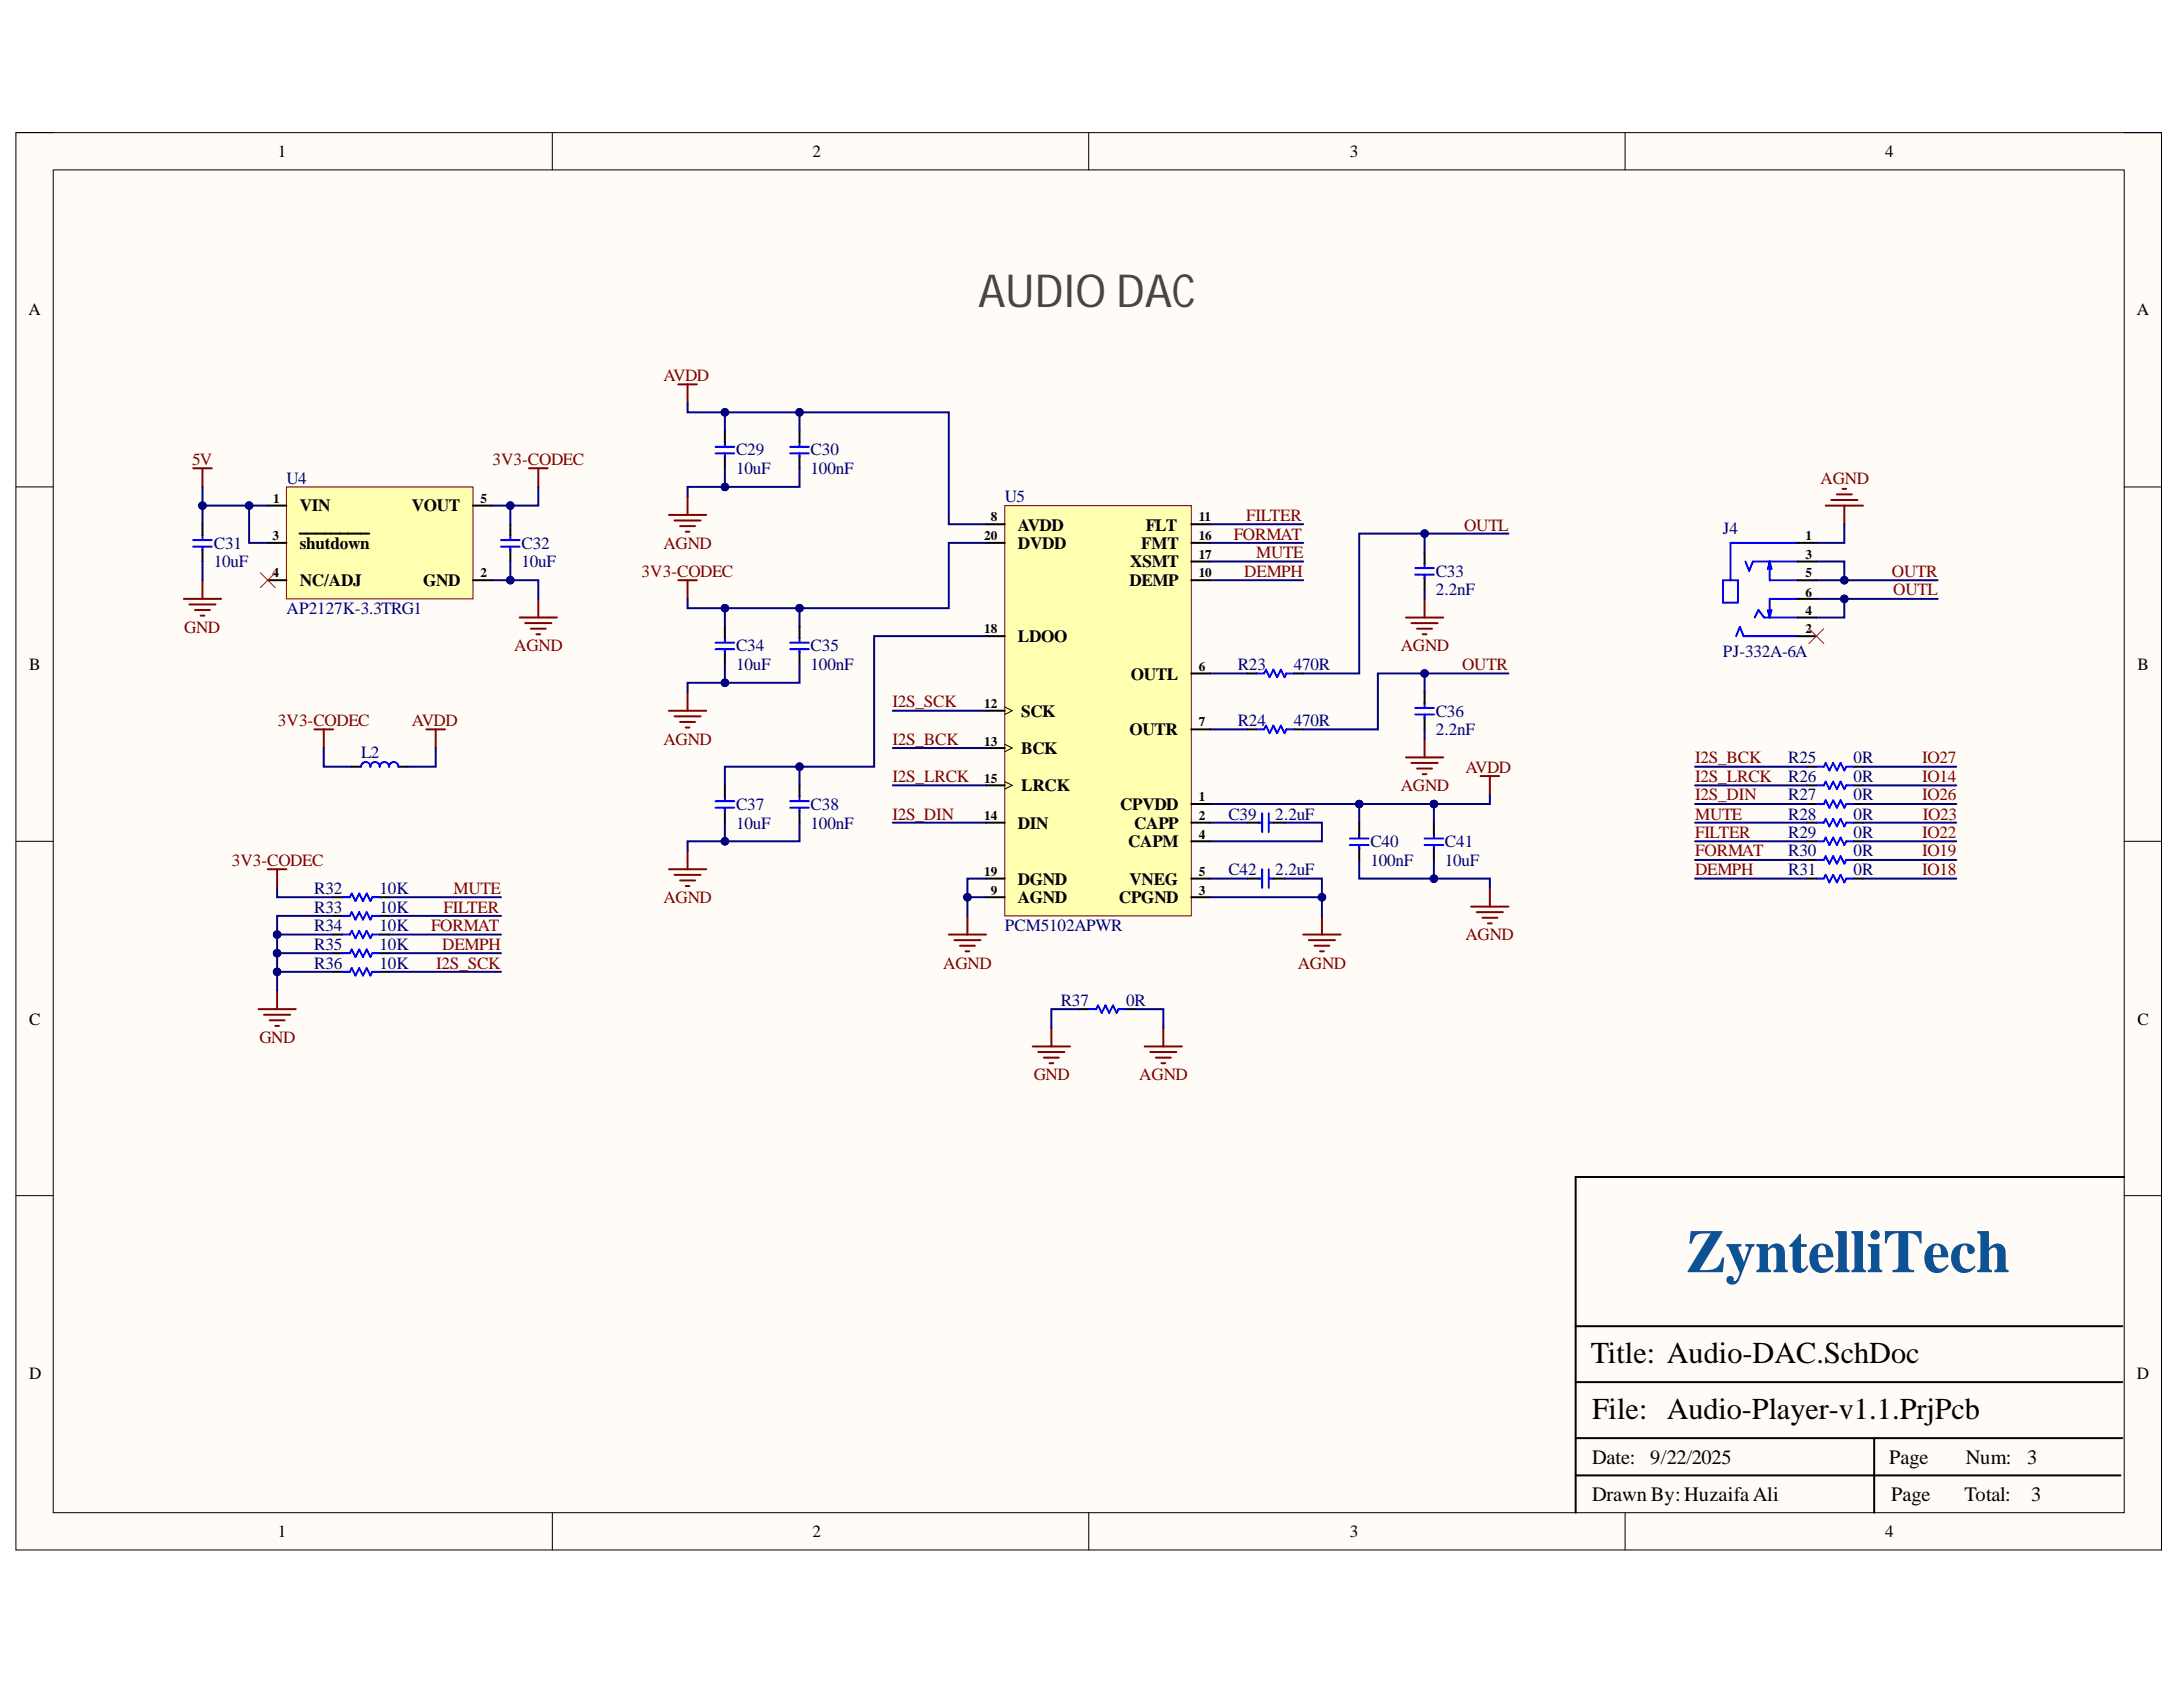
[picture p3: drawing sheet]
<svg xmlns="http://www.w3.org/2000/svg" width="279mm" height="216mm" viewBox="0 0 279 216" stroke-linecap="round" stroke-linejoin="round" font-family="sans-serif">
<defs><g id="words">
<text font-size="7.8" fill="#0b5394" x="215.8" y="162.8">ZyntelliTech</text>
<text font-size="5.8" fill="#434343" x="125.2" y="39.3">AUDIO DAC</text>
<g font-size="3.9">
<text x="203.6" y="174.4">Title: Audio-DAC.SchDoc</text>
<text x="203.8" y="181.6">File: Audio-Player-v1.1.PrjPcb</text>
</g>
<g font-size="2.6">
<text x="203.8" y="187.3">Date:</text>
<text x="211.2" y="187.3">9/22/2025</text>
<text x="241.8" y="187.3">Page</text>
<text x="251.6" y="187.3">Num:</text>
<text x="259.5" y="187.3">3</text>
<text x="203.8" y="192.1">Drawn By: HuzaifaAli</text>
<text x="242.1" y="192.1">Page</text>
<text x="251.4" y="192.1">Total:</text>
<text x="260" y="192.1">3</text>
</g>
<g font-size="2.2">
<text x="35.6" y="20.1">1</text>
<text x="104" y="20.1">2</text>
<text x="172.8" y="20.1">3</text>
<text x="241.3" y="20.1">4</text>
<text x="3.6" y="40.4">A</text>
<text x="273.5" y="40.4">A</text>
<text x="38.4" y="65.4">VIN</text>
<text x="52.7" y="65.4">VOUT</text>
<text x="38.4" y="70.3">shutdown</text>
<text x="130.3" y="67.9">AVDD</text>
<text x="130.3" y="70.3">DVDD</text>
<text x="146.1" y="70.3">FMT</text>
<text x="146.7" y="67.9">FLT</text>
<text x="38.4" y="75">NC/ADJ</text>
<text x="54.2" y="75">GND</text>
<text x="144.6" y="75">DEMP</text>
<text x="144.6" y="72.6">XSMT</text>
<text x="130.3" y="82.2">LDOO</text>
<text x="3.7" y="85.7">B</text>
<text x="144.7" y="87">OUTL</text>
<text x="273.6" y="85.7">B</text>
<text x="130.7" y="91.7">SCK</text>
<text x="144.6" y="94.1">OUTR</text>
<text x="130.7" y="96.5">BCK</text>
<text x="130.7" y="101.3">LRCK</text>
<text x="130.3" y="106.1">DIN</text>
<text x="143.4" y="103.6">CPVDD</text>
<text x="145.1" y="106.1">CAPP</text>
<text x="130.3" y="113.2">DGND</text>
<text x="144.4" y="108.4">CAPM</text>
<text x="144.6" y="113.2">VNEG</text>
<text x="130.3" y="115.6">AGND</text>
<text x="143.2" y="115.6">CPGND</text>
<text x="3.7" y="131.1">C</text>
<text x="273.6" y="131.1">C</text>
<text x="3.7" y="176.5">D</text>
<text x="273.5" y="176.5">D</text>
<text x="35.6" y="196.8">1</text>
<text x="104" y="196.8">2</text>
<text x="172.8" y="196.8">3</text>
<text x="241.3" y="196.8">4</text>
</g>
<g font-size="2.2" fill="#800000">
<text x="84.9" y="48.7">AVDD</text>
<text x="24.6" y="59.5">5V</text>
<text x="63" y="59.5">3V3-CODEC</text>
<text x="233" y="61.9">AGND</text>
<text x="84.9" y="70.3">AGND</text>
<text x="157.9" y="69.1">FORMAT</text>
<text x="159.5" y="66.6">FILTER</text>
<text x="160.8" y="71.4">MUTE</text>
<text x="187.4" y="67.9">OUTL</text>
<text x="82.1" y="73.8">3V3-CODEC</text>
<text x="159.3" y="73.8">DEMPH</text>
<text x="242.1" y="73.8">OUTR</text>
<text x="242.3" y="76.2">OUTL</text>
<text x="23.6" y="81">GND</text>
<text x="65.8" y="83.3">AGND</text>
<text x="179.3" y="83.3">AGND</text>
<text x="187.1" y="85.7">OUTR</text>
<text x="35.6" y="92.9">3V3-CODEC</text>
<text x="52.7" y="92.9">AVDD</text>
<text x="84.9" y="95.3">AGND</text>
<text x="114.2" y="90.5">I2S_SCK</text>
<text x="114.2" y="95.3">I2S_BCK</text>
<text x="114.2" y="100.1">I2S_LRCK</text>
<text x="179.3" y="101.3">AGND</text>
<text x="187.6" y="98.9">AVDD</text>
<text x="217" y="100.1">I2S_LRCK</text>
<text x="217" y="97.7">I2S_BCK</text>
<text x="246" y="100.1">IO14</text>
<text x="246" y="97.7">IO27</text>
<text x="114.2" y="104.9">I2S_DIN</text>
<text x="217" y="102.4">I2S_DIN</text>
<text x="217" y="107.2">FILTER</text>
<text x="217" y="104.9">MUTE</text>
<text x="246" y="102.4">IO26</text>
<text x="246" y="107.2">IO22</text>
<text x="246.1" y="104.9">IO23</text>
<text x="29.7" y="110.8">3V3-CODEC</text>
<text x="217" y="109.6">FORMAT</text>
<text x="217" y="112">DEMPH</text>
<text x="246" y="112">IO18</text>
<text x="246" y="109.6">IO19</text>
<text x="55.2" y="119.2">FORMAT</text>
<text x="56.8" y="116.8">FILTER</text>
<text x="58" y="114.4">MUTE</text>
<text x="84.9" y="115.6">AGND</text>
<text x="55.8" y="124">I2S_SCK</text>
<text x="56.6" y="121.5">DEMPH</text>
<text x="120.7" y="124">AGND</text>
<text x="166.1" y="124">AGND</text>
<text x="187.6" y="120.3">AGND</text>
<text x="33.2" y="133.5">GND</text>
<text x="132.3" y="138.2">GND</text>
<text x="145.8" y="138.2">AGND</text>
</g>
<g font-size="2.2" fill="#000080">
<text x="94.2" y="58.3">C29</text>
<text x="103.7" y="58.3">C30</text>
<text x="36.7" y="61.9">U4</text>
<text x="94.2" y="60.7">10uF</text>
<text x="103.7" y="60.7">100nF</text>
<text x="128.6" y="64.3">U5</text>
<text x="27.4" y="70.3">C31</text>
<text x="66.7" y="70.3">C32</text>
<text x="220.5" y="68.3">J4</text>
<text x="27.4" y="72.6">10uF</text>
<text x="66.7" y="72.6">10uF</text>
<text x="183.8" y="73.8">C33</text>
<text x="183.8" y="76.2">2.2nF</text>
<text x="36.7" y="78.6">AP2127K-3.3TRG1</text>
<text x="94.2" y="83.3">C34</text>
<text x="103.7" y="83.3">C35</text>
<text x="94.2" y="85.7">10uF</text>
<text x="103.7" y="85.7">100nF</text>
<text x="158.4" y="85.7">R23</text>
<text x="165.6" y="85.7">470R</text>
<text x="220.5" y="84.1">PJ-332A-6A</text>
<text x="158.4" y="92.9">R24</text>
<text x="165.6" y="92.9">470R</text>
<text x="183.8" y="91.7">C36</text>
<text x="183.8" y="94.1">2.2nF</text>
<text x="46.2" y="96.9">L2</text>
<text x="228.9" y="97.7">R25</text>
<text x="228.9" y="100.1">R26</text>
<text x="237.2" y="97.7">0R</text>
<text x="237.2" y="100.1">0R</text>
<text x="94.2" y="103.6">C37</text>
<text x="94.2" y="106.1">10uF</text>
<text x="103.7" y="103.6">C38</text>
<text x="103.7" y="106.1">100nF</text>
<text x="157.2" y="104.9">C39</text>
<text x="163.2" y="104.9">2.2uF</text>
<text x="228.9" y="102.4">R27</text>
<text x="228.9" y="104.9">R28</text>
<text x="228.9" y="107.2">R29</text>
<text x="237.2" y="102.4">0R</text>
<text x="237.2" y="104.9">0R</text>
<text x="237.2" y="107.2">0R</text>
<text x="157.2" y="112">C42</text>
<text x="163.2" y="112">2.2uF</text>
<text x="175.4" y="108.4">C40</text>
<text x="175.4" y="110.8">100nF</text>
<text x="184.9" y="108.4">C41</text>
<text x="184.9" y="110.8">10uF</text>
<text x="228.9" y="109.6">R30</text>
<text x="228.9" y="112">R31</text>
<text x="237.2" y="109.6">0R</text>
<text x="237.2" y="112">0R</text>
<text x="40.2" y="116.8">R33</text>
<text x="40.2" y="119.2">R34</text>
<text x="40.2" y="114.4">R32</text>
<text x="48.6" y="116.8">10K</text>
<text x="48.6" y="119.2">10K</text>
<text x="48.6" y="114.4">10K</text>
<text x="128.6" y="119.2">PCM5102APWR</text>
<text x="40.2" y="121.5">R35</text>
<text x="40.2" y="124">R36</text>
<text x="48.6" y="121.5">10K</text>
<text x="48.6" y="124">10K</text>
<text x="135.8" y="128.7">R37</text>
<text x="144.1" y="128.7">0R</text>
</g>
<g font-size="1.7">
<text x="35" y="64.3">1</text>
<text x="61.5" y="64.3">5</text>
<text x="34.9" y="69.2">3</text>
<text x="126" y="69.2">20</text>
<text x="126.8" y="66.7">8</text>
<text x="153.4" y="71.5">17</text>
<text x="153.4" y="66.7">11</text>
<text x="153.4" y="69.2">16</text>
<text x="231.1" y="69.2">1</text>
<text x="231.1" y="71.5">3</text>
<text x="34.9" y="73.9">4</text>
<text x="61.5" y="73.9">2</text>
<text x="153.4" y="73.9">10</text>
<text x="231.1" y="73.9">5</text>
<text x="231.1" y="76.3">6</text>
<text x="126" y="81.1">18</text>
<text x="231.1" y="81.1">2</text>
<text x="231.1" y="78.7">4</text>
<text x="153.4" y="85.9">6</text>
<text x="126" y="90.6">12</text>
<text x="126" y="95.4">13</text>
<text x="153.4" y="93">7</text>
<text x="126" y="100.2">15</text>
<text x="126" y="105">14</text>
<text x="153.4" y="102.5">1</text>
<text x="153.4" y="105">2</text>
<text x="153.4" y="107.3">4</text>
<text x="126" y="112.1">19</text>
<text x="153.4" y="112.1">5</text>
<text x="126.8" y="114.5">9</text>
<text x="153.4" y="114.5">3</text>
</g>
</g></defs>
<path d="M2 17h274.6v181.4h-274.6z" fill-rule="evenodd" fill="#fffcf8"/>
<path d="M2 17h274.6v181.4h-274.6z" fill="none" stroke="#000" stroke-width=".13"/>
<path d="M6.8 21.7h265.1v171.9h-265.1z" fill-rule="evenodd" fill="#fffcf8"/>
<g fill="none" stroke="#000" stroke-width=".13">
<path d="M2 17h4.8M70.7 17v4.7M139.3 17v4.7M208 17v4.7M271.9 17h4.7v4.7M6.8 21.7h265.1v171.9h-265.1zM2 62.3h4.8M271.9 62.3h4.7M2 107.7h4.8M271.9 107.7h4.7M2 153h4.8M271.9 153h4.7"/>
<path d="M70.7 193.6v4.8M139.3 193.6v4.8M208 193.6v4.8M276.6 193.6v4.8"/>
</g>
<path d="M271.9 150.6h-70.2v43M201.7 176.9h69.9M201.7 169.7h69.9M201.7 188.8h69.7M201.7 184.1h69.9M239.9 184.1v9.5" fill="none" stroke="#000" stroke-width=".25"/>
<path d="M128.6 64.7h23.9v52.5h-23.9z" fill-rule="evenodd" fill="#ffffb0"/>
<path d="M128.6 64.7h23.9v52.5h-23.9z" fill="none" stroke="#800000" stroke-width=".13"/>
<g fill="none" stroke="#000" stroke-width=".25">
<path d="M126.2 67.1h2.4M126.2 69.5h2.4M152.5 67.1h2.4M152.5 69.5h2.4M152.5 71.9h2.4M152.5 74.3h2.4M182.3 70.7v1.4M182.3 73.9v1.6M45 98.1h1.2M51 98.1h1.2M126.2 81.4h2.4M126.2 91h2.4"/>
<path d="M126.2 95.7h2.4M152.5 86.2h2.4M152.5 93.3h2.4M159.6 86.2h1.2M159.6 93.3h1.2M165.6 86.2h1.2M165.6 93.3h1.2M182.3 88.6v1.4M182.3 91.8v1.5M126.2 105.3h2.4M126.2 100.5h2.4M126.2 112.4h2.4"/>
<path d="M126.2 114.8h2.4M152.5 102.9h2.4M152.5 105.3h2.4M152.5 112.4h2.4M152.5 107.7h2.4M152.5 114.8h2.4M159.6 105.3h1.6M159.6 112.4h1.6M163 105.3h1.4M163 112.4h1.4M174 105.3v1.4M174 108.5v1.6"/>
<path d="M183.5 105.3v1.4M183.5 108.5v1.6M138.1 129.1h1.2M144.1 129.1h1.2"/>
</g>
<path d="M128.6 90.5l1 .5-1 .4M128.6 95.3l1 .4-1 .5M128.6 100l1 .5-1 .5" fill="none" stroke="#000" stroke-width=".13"/>
<g fill="none" stroke="#800000" stroke-width=".25">
<path d="M179.9 79h4.8M180.7 79.7h3.3M182.3 76.6v2.4M40.2 93.3h2.4M41.4 93.3v2.4M54.6 93.3h2.4M55.8 93.3v2.4M179.9 96.9h4.8M180.7 97.6h3.3M181.4 80.5h1.9M181.4 98.4h1.9M182.1 81.2h.5"/>
<path d="M182.1 99.1h.5M182.3 94.5v2.4M189.5 99.3h2.4M190.7 99.3v2.4M121.4 119.6h4.8M123.8 117.2v2.4M166.8 119.6h4.8M169.2 117.2v2.4M188.3 116h4.8M189 116.7h3.4M189.7 117.5h1.9M190.4 118.2h.5"/>
<path d="M190.7 113.6v2.4M122.2 120.3h3.3M122.9 121h1.9M123.6 121.8h.5M132.2 133.9h4.8M132.9 134.6h3.3M133.6 135.4h1.9M134.3 136.1h.5M134.6 131.5v2.4M146.5 133.9h4.8M147.2 134.6h3.4M147.9 135.4h2"/>
<path d="M148.7 136.1h.4M148.9 131.5v2.4M167.5 120.3h3.4M168.2 121h1.9M168.9 121.8h.5"/>
</g>
<g fill="none" stroke="#00f" stroke-width=".25">
<path d="M181.1 73.5h2.4M181.1 72.7h2.4M182.3 72.1v.5M182.3 73.5v.5M46.2 98.1a.6 .6 0 0 1 .6-.6 .6 .6 0 0 1 .6 .6 .6 .6 0 0 1 .6-.6 .6 .6 0 0 1 .6 .6 .6 .6 0 0 1 .6-.6 .6 .6 0 0 1 .6 .6 .6 .6 0 0 1 .6-.6 .6 .6 0 0 1 .6 .6M160.8 86.2h1l.2-.5 .5 1 .5-1 .5 1 .4-1 .5 1 .3-.5h.9M160.8 93.3h1l.2-.4 .5 .9 .5-.9 .5 .9 .4-.9 .5 .9 .3-.5h.9M181.1 91.4h2.4M181.1 90.6h2.4M182.3 90v.5M182.3 91.4v.5M161.1 112.4h.4"/>
<path d="M161.1 105.3h.4M161.5 104.1v2.4M161.5 111.2v2.4M162.4 104.1v2.4M162.4 111.2v2.4M162.5 112.4h.5M162.5 105.3h.5M172.8 108.1h2.4M172.8 107.3h2.4M174 106.7v.5M174 108.1v.5M182.3 108.1h2.4"/>
<path d="M182.3 107.3h2.4M183.5 106.7v.5M183.5 108.1v.5M139.3 129.1h1l.2-.4 .5 .9 .5-.9 .5 .9 .4-.9 .5 .9 .3-.5h.9"/>
</g>
<path d="M36.7 62.3h23.8v14.3h-23.8z" fill-rule="evenodd" fill="#ffffb0"/>
<path d="M36.7 62.3h23.8v14.3h-23.8z" fill="none" stroke="#800000" stroke-width=".13"/>
<g fill="none" stroke="#000" stroke-width=".25">
<path d="M92.8 55.2v1.4M92.8 58.4v1.5M102.3 55.2v1.4M102.3 58.4v1.5M25.9 67.1v1.4M25.9 70.3v1.6M34.3 64.7h2.4M34.3 74.3h2.4M34.3 69.5h2.4M38.3 68.3h9M60.5 64.7h2.4M60.5 74.3h2.4"/>
<path d="M65.3 67.1v1.4M65.3 70.3v1.6M230.1 74.3h2.4M230.1 69.5h2.4M230.1 71.9h2.4M230.1 79h2.4M230.1 76.6h2.4M92.8 80.2v1.5M92.8 83.4v1.6M102.3 80.2v1.5M102.3 83.4v1.6M230.1 81.4h2.4"/>
<path d="M231.3 98.1h1.2M237.2 98.1h1.2M42.6 117.2h1.2M42.6 119.6h1.2M42.6 114.8h1.2M48.6 117.2h1.2M48.6 119.6h1.2M48.6 114.8h1.2M92.8 100.5v1.4M92.8 103.7v1.6M102.3 100.5v1.4M102.3 103.7v1.6"/>
<path d="M231.3 100.5h1.2M231.3 102.9h1.2M231.3 105.3h1.2M231.3 107.7h1.2M231.3 110.1h1.2M231.3 112.4h1.2M237.2 100.5h1.2M237.2 102.9h1.2M237.2 105.3h1.2M237.2 107.7h1.2M237.2 110.1h1.2M237.2 112.4h1.2"/>
<path d="M42.6 122h1.2M42.6 124.4h1.2M48.6 122h1.2M48.6 124.4h1.2"/>
</g>
<g fill="none" stroke="#00f" stroke-width=".25">
<path d="M91.6 58h2.4M91.6 57.2h2.4M92.8 56.6v.5M92.8 58v.5M101.1 58h2.4M101.1 57.2h2.4M102.3 56.6v.5M102.3 58v.5M24.7 70h2.4M24.7 69.1h2.4M25.9 68.5v.5M25.9 70v.4"/>
<path d="M64.1 70h2.4M64.1 69.1h2.4M65.3 68.5v.5M65.3 70v.4M220.5 74.3h1.9v2.8h-1.9zM223.4 71.9l.5 1.2 .5-1.2h5.7M224.6 79l.5-.9 .7 .9h4.3M226.3 78.1l.2 .9M226.5 71.9v2.4h3.6M226.5 71.9l-.2 .9M226.5 71.9l.2 .9M226.7 78.1l-.2 .9"/>
<path d="M230.1 69.5h-8.6v4.8M230.1 76.6h-3.6v2.4M91.6 83.1h2.4M91.6 82.3h2.4M92.8 81.7v.4M92.8 83.1v.5M101.1 83.1h2.4M101.1 82.3h2.4M102.3 81.7v.4M102.3 83.1v.5M222.2 81.4l.5-1.2 .5 1.2h6.9M232.5 98.1h.9l.3-.5 .4 1 .5-1 .5 1 .5-1 .5 1 .2-.5h.9"/>
<path d="M43.8 117.2h1l.2-.5 .5 1 .5-1 .5 1 .4-1 .5 1 .2-.5h1M43.8 119.6h1l.2-.5 .5 1 .5-1 .5 1 .4-1 .5 1 .2-.5h1M43.8 114.8h1l.2-.4 .5 .9 .5-.9 .5 .9 .4-.9 .5 .9 .2-.5h1M91.6 103.4h2.4M91.6 102.5h2.4M92.8 101.9v.5M92.8 103.4v.4M101.1 103.4h2.4M101.1 102.5h2.4M102.3 101.9v.5M102.3 103.4v.4M232.5 100.5h.9l.3-.5 .4 1 .5-1 .5 1 .5-1 .5 1 .2-.5h.9"/>
<path d="M232.5 102.9h.9l.3-.5 .4 1 .5-1 .5 1 .5-1 .5 1 .2-.5h.9M232.5 105.3h.9l.3-.5 .4 1 .5-1 .5 1 .5-1 .5 1 .2-.5h.9M232.5 107.7h.9l.3-.5 .4 .9 .5-.9 .5 .9 .5-.9 .5 .9 .2-.4h.9M232.5 110.1h.9l.3-.5 .4 .9 .5-.9 .5 .9 .5-.9 .5 .9 .2-.4h.9M232.5 112.4h.9l.3-.4 .4 .9 .5-.9 .5 .9 .5-.9 .5 .9 .2-.5h.9M43.8 122h1l.2-.5 .5 1 .5-1 .5 1 .4-1 .5 1 .2-.5h1M43.8 124.4h1l.2-.5 .5 1 .5-1 .5 1 .4-1 .5 1 .2-.5h1"/>
</g>
<g fill="none" stroke="#800000" stroke-width=".25">
<path d="M24.7 59.9h2.4M25.9 59.9v2.4M67.7 59.9h2.4M68.9 59.9v2.4M86.8 49.2h2.4M88 49.2v2.4M23.5 76.6h4.8M24.2 77.4h3.4M25 78.1h1.9M25.7 78.8h.5M25.9 74.3v2.3M66.5 79h4.8"/>
<path d="M67.2 79.7h3.4M68.9 76.6v2.4M85.6 65.9h4.8M86.3 66.6h3.4M86.8 74.3h2.4M87 67.3h2M87.8 68h.4M88 63.5v2.4M88 74.3v2.3M233.7 64.7h4.7M234.4 64h3.3M235.1 63.3h1.9"/>
<path d="M235.8 62.6h.5M236.1 64.7v2.4M67.9 80.5h2M68.7 81.2h.4M85.6 91h4.8M86.3 91.7h3.4M87 92.4h2M87.8 93.1h.4M88 88.6v2.4M34.3 111.2h2.4M35.5 111.2v2.4M85.6 111.2h4.8"/>
<path d="M86.3 112h3.4M87 112.7h2M87.8 113.4h.4M88 108.9v2.3M33.1 129.1h4.8M33.8 129.9h3.3M34.5 130.6h1.9M35.2 131.3h.5M35.5 126.8v2.3"/>
</g>
<path d="M33.3 73.3l1.9 1.9M35.2 73.3l-1.9 1.9M231.5 80.5l1.9 1.9M233.4 80.5l-1.9 1.9" fill="none" stroke="#f00" stroke-width=".13"/>
<path d="M114.3 91h11.9M114.3 95.7h11.9M114.3 100.5h11.9M114.3 105.3h11.9M126.2 112.4h-2.4v4.8" fill="none" stroke="#000080" stroke-width=".25"/>
<circle cx="123.8" cy="114.8" r=".48" fill="#000080"/>
<circle cx="123.8" cy="114.8" r=".48" fill="none" stroke="#000080" stroke-width=".13"/>
<path d="M123.8 114.8h2.4" fill="none" stroke="#000080" stroke-width=".25"/>
<circle cx="123.8" cy="114.8" r=".48" fill="#000080"/>
<circle cx="123.8" cy="114.8" r=".48" fill="none" stroke="#000080" stroke-width=".13"/>
<path d="M154.9 114.8h14.3v2.4M138.1 129.1h-3.5v2.4M145.3 129.1h3.6v2.4" fill="none" stroke="#000080" stroke-width=".25"/>
<circle cx="169.2" cy="114.8" r=".48" fill="#000080"/>
<circle cx="169.2" cy="114.8" r=".48" fill="none" stroke="#000080" stroke-width=".13"/>
<path d="M154.9 112.4h4.7M164.4 112.4h4.8v2.4" fill="none" stroke="#000080" stroke-width=".25"/>
<circle cx="169.2" cy="114.8" r=".48" fill="#000080"/>
<circle cx="169.2" cy="114.8" r=".48" fill="none" stroke="#000080" stroke-width=".13"/>
<path d="M154.9 105.3h4.7M164.4 105.3h4.8v2.4h-14.3M190.7 101.7v1.2h-35.8" fill="none" stroke="#000080" stroke-width=".25"/>
<circle cx="174" cy="102.9" r=".48" fill="#000080"/>
<circle cx="174" cy="102.9" r=".48" fill="none" stroke="#000080" stroke-width=".13"/>
<circle cx="183.5" cy="102.9" r=".48" fill="#000080"/>
<circle cx="183.5" cy="102.9" r=".48" fill="none" stroke="#000080" stroke-width=".13"/>
<path d="M174 102.9v2.4" fill="none" stroke="#000080" stroke-width=".25"/>
<circle cx="174" cy="102.9" r=".48" fill="#000080"/>
<circle cx="174" cy="102.9" r=".48" fill="none" stroke="#000080" stroke-width=".13"/>
<path d="M183.5 102.9v2.4" fill="none" stroke="#000080" stroke-width=".25"/>
<circle cx="183.5" cy="102.9" r=".48" fill="#000080"/>
<circle cx="183.5" cy="102.9" r=".48" fill="none" stroke="#000080" stroke-width=".13"/>
<path d="M174 110.1v2.3h16.7v1.2" fill="none" stroke="#000080" stroke-width=".25"/>
<circle cx="183.5" cy="112.4" r=".48" fill="#000080"/>
<circle cx="183.5" cy="112.4" r=".48" fill="none" stroke="#000080" stroke-width=".13"/>
<path d="M183.5 110.1v2.3" fill="none" stroke="#000080" stroke-width=".25"/>
<circle cx="183.5" cy="112.4" r=".48" fill="#000080"/>
<circle cx="183.5" cy="112.4" r=".48" fill="none" stroke="#000080" stroke-width=".13"/>
<path d="M182.3 75.5v1.1M154.9 86.2h4.7M154.9 93.3h4.7M182.3 88.6v-2.4h-5.9v7.1h-9.6M182.3 93.3v1.2" fill="none" stroke="#000080" stroke-width=".25"/>
<circle cx="182.3" cy="86.2" r=".48" fill="#000080"/>
<circle cx="182.3" cy="86.2" r=".48" fill="none" stroke="#000080" stroke-width=".13"/>
<path d="M182.3 70.7v-2.4h-8.3v17.9h-7.2" fill="none" stroke="#000080" stroke-width=".25"/>
<circle cx="182.3" cy="68.3" r=".48" fill="#000080"/>
<circle cx="182.3" cy="68.3" r=".48" fill="none" stroke="#000080" stroke-width=".13"/>
<path d="M182.3 68.3h10.8" fill="none" stroke="#000080" stroke-width=".25"/>
<circle cx="182.3" cy="68.3" r=".48" fill="#000080"/>
<circle cx="182.3" cy="68.3" r=".48" fill="none" stroke="#000080" stroke-width=".13"/>
<path d="M182.3 86.2h10.8" fill="none" stroke="#000080" stroke-width=".25"/>
<circle cx="182.3" cy="86.2" r=".48" fill="#000080"/>
<circle cx="182.3" cy="86.2" r=".48" fill="none" stroke="#000080" stroke-width=".13"/>
<path d="M25.9 62.3v2.4h8.4M41.4 95.7v2.4h3.6M55.8 95.7v2.4h-3.6" fill="none" stroke="#000080" stroke-width=".25"/>
<circle cx="31.9" cy="64.7" r=".48" fill="#000080"/>
<circle cx="31.9" cy="64.7" r=".48" fill="none" stroke="#000080" stroke-width=".13"/>
<circle cx="25.9" cy="64.7" r=".48" fill="#000080"/>
<circle cx="25.9" cy="64.7" r=".48" fill="none" stroke="#000080" stroke-width=".13"/>
<path d="M25.9 64.7v2.4" fill="none" stroke="#000080" stroke-width=".25"/>
<circle cx="25.9" cy="64.7" r=".48" fill="#000080"/>
<circle cx="25.9" cy="64.7" r=".48" fill="none" stroke="#000080" stroke-width=".13"/>
<path d="M25.9 71.9v2.4M65.3 71.9v2.4" fill="none" stroke="#000080" stroke-width=".25"/>
<circle cx="65.3" cy="74.3" r=".48" fill="#000080"/>
<circle cx="65.3" cy="74.3" r=".48" fill="none" stroke="#000080" stroke-width=".13"/>
<path d="M65.3 64.7v2.4" fill="none" stroke="#000080" stroke-width=".25"/>
<circle cx="65.3" cy="64.7" r=".48" fill="#000080"/>
<circle cx="65.3" cy="64.7" r=".48" fill="none" stroke="#000080" stroke-width=".13"/>
<path d="M62.9 74.3h6v2.3" fill="none" stroke="#000080" stroke-width=".25"/>
<circle cx="65.3" cy="74.3" r=".48" fill="#000080"/>
<circle cx="65.3" cy="74.3" r=".48" fill="none" stroke="#000080" stroke-width=".13"/>
<path d="M68.9 62.3v2.4h-6" fill="none" stroke="#000080" stroke-width=".25"/>
<circle cx="65.3" cy="64.7" r=".48" fill="#000080"/>
<circle cx="65.3" cy="64.7" r=".48" fill="none" stroke="#000080" stroke-width=".13"/>
<path d="M102.3 52.8v2.4" fill="none" stroke="#000080" stroke-width=".25"/>
<circle cx="102.3" cy="52.8" r=".48" fill="#000080"/>
<circle cx="102.3" cy="52.8" r=".48" fill="none" stroke="#000080" stroke-width=".13"/>
<path d="M92.8 52.8v2.4" fill="none" stroke="#000080" stroke-width=".25"/>
<circle cx="92.8" cy="52.8" r=".48" fill="#000080"/>
<circle cx="92.8" cy="52.8" r=".48" fill="none" stroke="#000080" stroke-width=".13"/>
<path d="M92.8 59.9v2.4" fill="none" stroke="#000080" stroke-width=".25"/>
<circle cx="92.8" cy="62.3" r=".48" fill="#000080"/>
<circle cx="92.8" cy="62.3" r=".48" fill="none" stroke="#000080" stroke-width=".13"/>
<path d="M92.8 105.3v2.4" fill="none" stroke="#000080" stroke-width=".25"/>
<circle cx="92.8" cy="107.7" r=".48" fill="#000080"/>
<circle cx="92.8" cy="107.7" r=".48" fill="none" stroke="#000080" stroke-width=".13"/>
<path d="M102.3 77.8v2.4" fill="none" stroke="#000080" stroke-width=".25"/>
<circle cx="102.3" cy="77.8" r=".48" fill="#000080"/>
<circle cx="102.3" cy="77.8" r=".48" fill="none" stroke="#000080" stroke-width=".13"/>
<path d="M92.8 77.8v2.4" fill="none" stroke="#000080" stroke-width=".25"/>
<circle cx="92.8" cy="77.8" r=".48" fill="#000080"/>
<circle cx="92.8" cy="77.8" r=".48" fill="none" stroke="#000080" stroke-width=".13"/>
<path d="M92.8 85v2.4" fill="none" stroke="#000080" stroke-width=".25"/>
<circle cx="92.8" cy="87.4" r=".48" fill="#000080"/>
<circle cx="92.8" cy="87.4" r=".48" fill="none" stroke="#000080" stroke-width=".13"/>
<path d="M102.3 98.1v2.4" fill="none" stroke="#000080" stroke-width=".25"/>
<circle cx="102.3" cy="98.1" r=".48" fill="#000080"/>
<circle cx="102.3" cy="98.1" r=".48" fill="none" stroke="#000080" stroke-width=".13"/>
<path d="M126.2 81.4h-14.3v16.7h-19.1v2.4" fill="none" stroke="#000080" stroke-width=".25"/>
<circle cx="102.3" cy="98.1" r=".48" fill="#000080"/>
<circle cx="102.3" cy="98.1" r=".48" fill="none" stroke="#000080" stroke-width=".13"/>
<path d="M126.2 69.5h-4.8v8.3h-33.4v-1.2" fill="none" stroke="#000080" stroke-width=".25"/>
<circle cx="92.8" cy="77.8" r=".48" fill="#000080"/>
<circle cx="92.8" cy="77.8" r=".48" fill="none" stroke="#000080" stroke-width=".13"/>
<circle cx="102.3" cy="77.8" r=".48" fill="#000080"/>
<circle cx="102.3" cy="77.8" r=".48" fill="none" stroke="#000080" stroke-width=".13"/>
<path d="M88 51.6v1.2h33.4v14.3h4.8" fill="none" stroke="#000080" stroke-width=".25"/>
<circle cx="92.8" cy="52.8" r=".48" fill="#000080"/>
<circle cx="92.8" cy="52.8" r=".48" fill="none" stroke="#000080" stroke-width=".13"/>
<circle cx="102.3" cy="52.8" r=".48" fill="#000080"/>
<circle cx="102.3" cy="52.8" r=".48" fill="none" stroke="#000080" stroke-width=".13"/>
<path d="M102.3 105.3v2.4h-14.3v1.2" fill="none" stroke="#000080" stroke-width=".25"/>
<circle cx="92.8" cy="107.7" r=".48" fill="#000080"/>
<circle cx="92.8" cy="107.7" r=".48" fill="none" stroke="#000080" stroke-width=".13"/>
<path d="M102.3 85v2.4h-14.3v1.2" fill="none" stroke="#000080" stroke-width=".25"/>
<circle cx="92.8" cy="87.4" r=".48" fill="#000080"/>
<circle cx="92.8" cy="87.4" r=".48" fill="none" stroke="#000080" stroke-width=".13"/>
<path d="M102.3 59.9v2.4h-14.3v1.2" fill="none" stroke="#000080" stroke-width=".25"/>
<circle cx="92.8" cy="62.3" r=".48" fill="#000080"/>
<circle cx="92.8" cy="62.3" r=".48" fill="none" stroke="#000080" stroke-width=".13"/>
<path d="M154.9 67.1h11.9M154.9 69.5h11.9M154.9 71.9h11.9M154.9 74.3h11.9M35.5 122h7.1" fill="none" stroke="#000080" stroke-width=".25"/>
<circle cx="35.5" cy="122" r=".48" fill="#000080"/>
<circle cx="35.5" cy="122" r=".48" fill="none" stroke="#000080" stroke-width=".13"/>
<path d="M35.5 124.4h7.1" fill="none" stroke="#000080" stroke-width=".25"/>
<circle cx="35.5" cy="124.4" r=".48" fill="#000080"/>
<circle cx="35.5" cy="124.4" r=".48" fill="none" stroke="#000080" stroke-width=".13"/>
<path d="M35.5 119.6h7.1" fill="none" stroke="#000080" stroke-width=".25"/>
<circle cx="35.5" cy="119.6" r=".48" fill="#000080"/>
<circle cx="35.5" cy="119.6" r=".48" fill="none" stroke="#000080" stroke-width=".13"/>
<path d="M42.6 117.2h-7.1v9.6" fill="none" stroke="#000080" stroke-width=".25"/>
<circle cx="35.5" cy="119.6" r=".48" fill="#000080"/>
<circle cx="35.5" cy="119.6" r=".48" fill="none" stroke="#000080" stroke-width=".13"/>
<circle cx="35.5" cy="122" r=".48" fill="#000080"/>
<circle cx="35.5" cy="122" r=".48" fill="none" stroke="#000080" stroke-width=".13"/>
<circle cx="35.5" cy="124.4" r=".48" fill="#000080"/>
<circle cx="35.5" cy="124.4" r=".48" fill="none" stroke="#000080" stroke-width=".13"/>
<path d="M232.5 74.3h15.5M236.1 67.1v2.4h-3.6M35.5 113.6v1.2h7.1M49.8 117.2h14.3M49.8 119.6h14.3M49.8 114.8h14.3M49.8 122h14.3M49.8 124.4h14.3" fill="none" stroke="#000080" stroke-width=".25"/>
<circle cx="236.1" cy="74.3" r=".48" fill="#000080"/>
<circle cx="236.1" cy="74.3" r=".48" fill="none" stroke="#000080" stroke-width=".13"/>
<path d="M232.5 71.9h3.6v2.4" fill="none" stroke="#000080" stroke-width=".25"/>
<circle cx="236.1" cy="74.3" r=".48" fill="#000080"/>
<circle cx="236.1" cy="74.3" r=".48" fill="none" stroke="#000080" stroke-width=".13"/>
<path d="M232.5 76.6h15.5" fill="none" stroke="#000080" stroke-width=".25"/>
<circle cx="236.1" cy="76.6" r=".48" fill="#000080"/>
<circle cx="236.1" cy="76.6" r=".48" fill="none" stroke="#000080" stroke-width=".13"/>
<path d="M236.1 76.6v2.4h-3.6" fill="none" stroke="#000080" stroke-width=".25"/>
<circle cx="236.1" cy="76.6" r=".48" fill="#000080"/>
<circle cx="236.1" cy="76.6" r=".48" fill="none" stroke="#000080" stroke-width=".13"/>
<g fill="none" stroke="#000080" stroke-width=".25">
<path d="M31.9 64.7v4.8h2.4M216.9 98.1h14.4M238.4 98.1h12M216.9 102.9h14.4M216.9 100.5h14.4M216.9 110.1h14.4M216.9 107.7h14.4M216.9 105.3h14.4M216.9 112.4h14.4M238.4 102.9h12M238.4 100.5h12M238.4 110.1h12"/>
<path d="M238.4 107.7h12M238.4 105.3h12M238.4 112.4h12"/>
</g>
<circle cx="31.9" cy="64.7" r=".48" fill="#000080"/>
<circle cx="31.9" cy="64.7" r=".48" fill="none" stroke="#000080" stroke-width=".13"/>
<use href="#words"/>
</svg>
